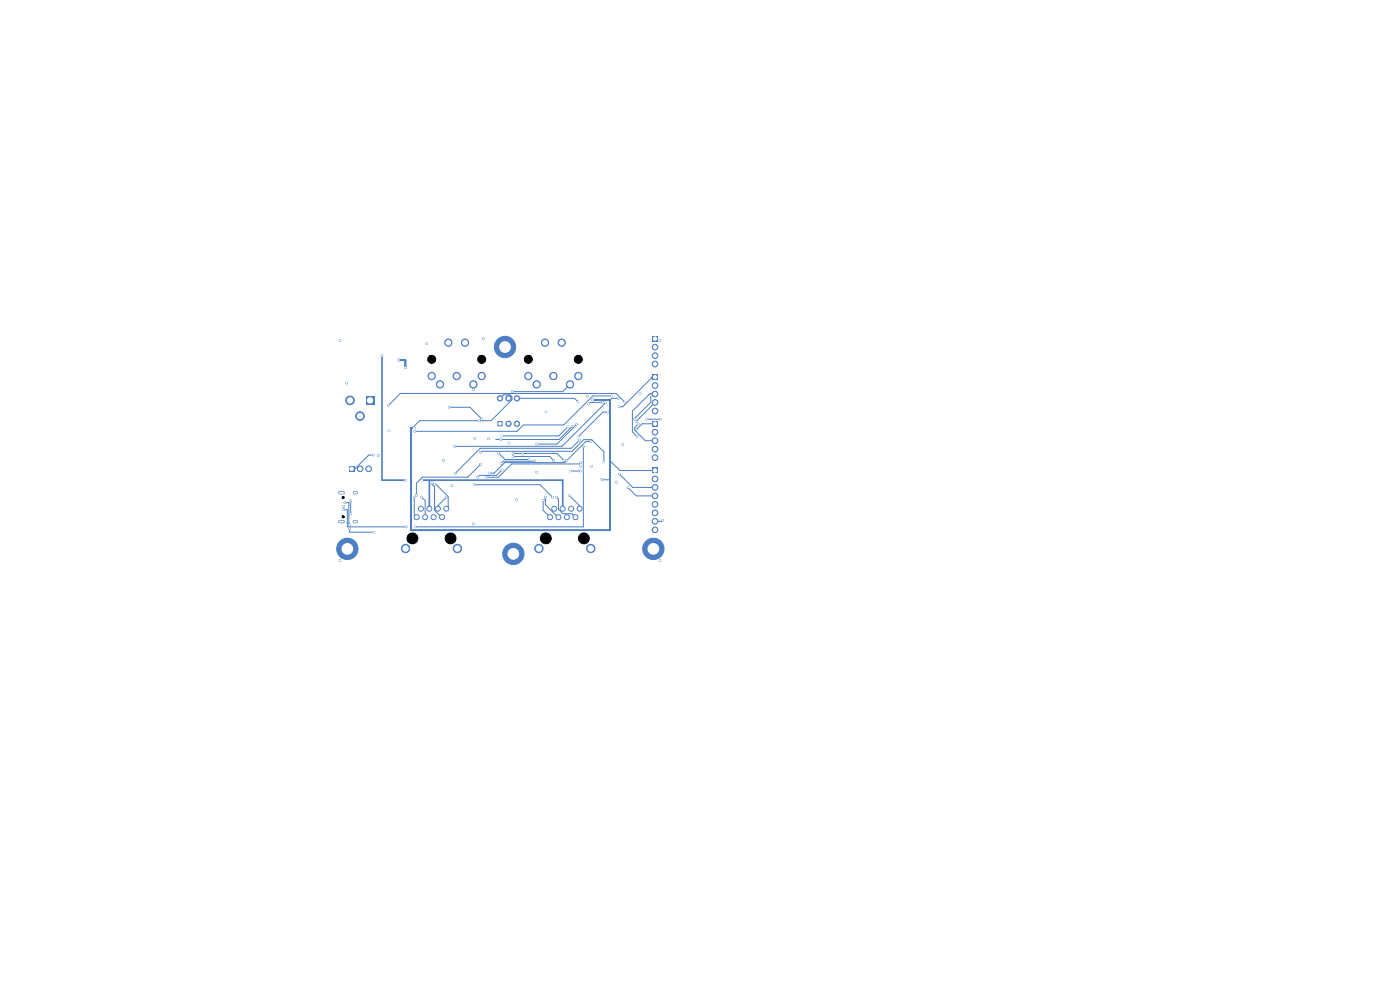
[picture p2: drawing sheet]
<svg xmlns="http://www.w3.org/2000/svg" width="420mm" height="297mm" viewBox="0 0 420 297" stroke-linecap="round" stroke-linejoin="round" font-family="sans-serif">
<path d="M109.7 118.7h2.6v2.6h-2.6z" fill="#4d7fc4"/>
<g fill="#4d7fc4" stroke="#4d7fc4" stroke-width=".3">
<circle cx="105" cy="120" r="1.3"/>
<circle cx="108" cy="124.7" r="1.3"/>
<circle cx="137" cy="112.7" r="1.1"/>
<circle cx="144.5" cy="112.7" r="1.1"/>
<circle cx="129.5" cy="112.7" r="1.1"/>
<circle cx="142" cy="115.2" r="1.1"/>
<circle cx="132" cy="115.2" r="1.1"/>
<circle cx="139.5" cy="102.7" r="1.1"/>
<circle cx="134.5" cy="102.7" r="1.1"/>
<circle cx="166" cy="112.7" r="1.1"/>
<circle cx="173.5" cy="112.7" r="1.1"/>
<circle cx="158.5" cy="112.7" r="1.1"/>
<circle cx="171" cy="115.2" r="1.1"/>
<circle cx="161" cy="115.2" r="1.1"/>
<circle cx="168.5" cy="102.7" r="1.1"/>
<circle cx="163.5" cy="102.7" r="1.1"/>
<circle cx="125" cy="155" r=".75"/>
<circle cx="126.3" cy="152.5" r=".75"/>
<circle cx="127.5" cy="155" r=".75"/>
<circle cx="128.8" cy="152.5" r=".75"/>
<circle cx="130.1" cy="155" r=".75"/>
<circle cx="131.3" cy="152.5" r=".75"/>
<circle cx="132.6" cy="155" r=".75"/>
<circle cx="133.9" cy="152.5" r=".75"/>
<circle cx="121.7" cy="164.4" r="1.25"/>
<circle cx="137.2" cy="164.4" r="1.25"/>
<circle cx="165" cy="155" r=".75"/>
<circle cx="166.3" cy="152.5" r=".75"/>
<circle cx="167.5" cy="155" r=".75"/>
<circle cx="168.8" cy="152.5" r=".75"/>
<circle cx="170.1" cy="155" r=".75"/>
<circle cx="171.4" cy="152.5" r=".75"/>
<circle cx="172.6" cy="155" r=".75"/>
<circle cx="173.9" cy="152.5" r=".75"/>
<circle cx="161.7" cy="164.4" r="1.25"/>
<circle cx="177.2" cy="164.4" r="1.25"/>
</g>
<path d="M101.9 156.3h1.1M101.9 147.7h1.1M106.3 156.3h.6M106.3 147.7h.6" fill="none" stroke="#4d7fc4" stroke-width="1"/>
<path d="M149.3 126.3h1.4v1.4h-1.4z" fill="#4d7fc4"/>
<g fill="#4d7fc4" stroke="#4d7fc4" stroke-width=".3">
<circle cx="152.5" cy="127" r=".8"/>
<circle cx="155.1" cy="127" r=".8"/>
<circle cx="155.1" cy="119.4" r=".8"/>
<circle cx="152.5" cy="119.4" r=".8"/>
<circle cx="150" cy="119.4" r=".8"/>
</g>
<path d="M195.7 100.7h1.6v1.6h-1.6z" fill="#4d7fc4"/>
<g fill="#4d7fc4" stroke="#4d7fc4" stroke-width=".3">
<circle cx="196.5" cy="104" r=".85"/>
<circle cx="196.5" cy="106.6" r=".85"/>
<circle cx="196.5" cy="109.1" r=".85"/>
</g>
<path d="M195.7 112.2h1.6v1.7h-1.6z" fill="#4d7fc4"/>
<g fill="#4d7fc4" stroke="#4d7fc4" stroke-width=".3">
<circle cx="196.5" cy="115.5" r=".85"/>
<circle cx="196.5" cy="118.1" r=".85"/>
<circle cx="196.5" cy="120.6" r=".85"/>
<circle cx="196.5" cy="123.2" r=".85"/>
</g>
<path d="M195.7 126.1h1.6v1.8h-1.6z" fill="#4d7fc4"/>
<g fill="#4d7fc4" stroke="#4d7fc4" stroke-width=".3">
<circle cx="196.5" cy="129.5" r=".85"/>
<circle cx="196.5" cy="132.1" r=".85"/>
<circle cx="196.5" cy="134.6" r=".85"/>
<circle cx="196.5" cy="137.2" r=".85"/>
</g>
<path d="M195.7 140.1h1.6v1.8h-1.6z" fill="#4d7fc4"/>
<g fill="#4d7fc4" stroke="#4d7fc4" stroke-width=".3">
<circle cx="196.5" cy="143.5" r=".85"/>
<circle cx="196.5" cy="146.1" r=".85"/>
<circle cx="196.5" cy="148.6" r=".85"/>
<circle cx="196.5" cy="151.2" r=".85"/>
<circle cx="196.5" cy="153.7" r=".85"/>
<circle cx="196.5" cy="156.2" r=".85"/>
<circle cx="196.5" cy="158.8" r=".85"/>
</g>
<path d="M104.7 139.7h1.6v1.6h-1.6z" fill="#4d7fc4"/>
<g fill="#4d7fc4" stroke="#4d7fc4" stroke-width=".3">
<circle cx="108" cy="140.5" r=".85"/>
<circle cx="110.6" cy="140.5" r=".85"/>
<circle cx="196" cy="164.5" r="3.2"/>
<circle cx="104.2" cy="164.5" r="3.2"/>
<circle cx="151.5" cy="104" r="3.2"/>
<circle cx="154" cy="166" r="3.2"/>
<circle cx="114.6" cy="106.6" r=".25"/>
<circle cx="121.6" cy="143.9" r=".25"/>
<circle cx="126.6" cy="143.9" r=".25"/>
<circle cx="119.5" cy="107.9" r=".25"/>
<circle cx="121.6" cy="110.2" r=".25"/>
<circle cx="124.2" cy="128.2" r=".25"/>
<circle cx="177.7" cy="119.9" r=".25"/>
<circle cx="102" cy="102" r=".25"/>
<circle cx="198" cy="102" r=".25"/>
<circle cx="102" cy="168" r=".25"/>
<circle cx="198" cy="168" r=".25"/>
<circle cx="145" cy="101.5" r=".25"/>
<circle cx="128" cy="103" r=".25"/>
<circle cx="104" cy="114.8" r=".25"/>
<circle cx="133" cy="138" r=".25"/>
<circle cx="185" cy="144.5" r=".25"/>
<circle cx="192" cy="118" r=".25"/>
<circle cx="155" cy="149.8" r=".25"/>
<circle cx="113.5" cy="136.5" r=".25"/>
<circle cx="170" cy="138" r=".25"/>
<circle cx="142" cy="157" r=".25"/>
<circle cx="163.8" cy="123.4" r=".25"/>
<circle cx="161" cy="141.5" r=".25"/>
<circle cx="177.5" cy="139.8" r=".25"/>
<circle cx="135.5" cy="145.5" r=".25"/>
<circle cx="142.4" cy="131.4" r=".25"/>
<circle cx="146.5" cy="131.5" r=".25"/>
<circle cx="152.7" cy="132.8" r=".25"/>
<circle cx="186.8" cy="133.3" r=".25"/>
<circle cx="116.7" cy="129.1" r=".25"/>
<circle cx="176.2" cy="118.8" r=".25"/>
<circle cx="174.2" cy="139.8" r=".25"/>
<circle cx="185.5" cy="119.4" r=".25"/>
<circle cx="174.2" cy="141.2" r=".25"/>
<circle cx="171" cy="141.2" r=".25"/>
<circle cx="180.5" cy="143.6" r=".25"/>
<circle cx="143.7" cy="126.1" r=".25"/>
<circle cx="180.8" cy="120.6" r=".25"/>
<circle cx="176.6" cy="121.1" r=".25"/>
<circle cx="181.7" cy="120.7" r=".25"/>
<circle cx="136.4" cy="133.8" r=".25"/>
<circle cx="173.4" cy="120.4" r=".25"/>
<circle cx="142.1" cy="116.7" r=".25"/>
<circle cx="153.7" cy="117.4" r=".25"/>
<circle cx="173.8" cy="131.9" r=".25"/>
<circle cx="136.6" cy="141.9" r=".25"/>
<circle cx="133.9" cy="149" r=".25"/>
<circle cx="116.6" cy="121.4" r=".25"/>
<circle cx="187.5" cy="120.6" r=".25"/>
<circle cx="146.9" cy="141.8" r=".25"/>
<circle cx="177.3" cy="132.3" r=".25"/>
<circle cx="146" cy="143" r=".25"/>
<circle cx="174.2" cy="138.7" r=".25"/>
<circle cx="144.2" cy="139.1" r=".25"/>
<circle cx="124.9" cy="148.4" r=".25"/>
<circle cx="149.6" cy="135.8" r=".25"/>
<circle cx="158.7" cy="137.7" r=".25"/>
<circle cx="160.3" cy="138.1" r=".25"/>
<circle cx="150.3" cy="138.9" r=".25"/>
<circle cx="126.5" cy="149" r=".25"/>
<circle cx="129.6" cy="144.7" r=".25"/>
<circle cx="130.4" cy="145.1" r=".25"/>
<circle cx="162.9" cy="150" r=".25"/>
<circle cx="163.6" cy="149" r=".25"/>
<circle cx="166.9" cy="149" r=".25"/>
<circle cx="170.9" cy="148.6" r=".25"/>
<circle cx="185.7" cy="121.9" r=".25"/>
<circle cx="190.5" cy="125.6" r=".25"/>
<circle cx="195.2" cy="118.4" r=".25"/>
<circle cx="191.2" cy="130.9" r=".25"/>
<circle cx="190.8" cy="126.4" r=".25"/>
<circle cx="190.9" cy="128.7" r=".25"/>
<circle cx="191.5" cy="127" r=".25"/>
<circle cx="185.9" cy="142.1" r=".25"/>
<circle cx="188.4" cy="146.1" r=".25"/>
<circle cx="194" cy="125.6" r=".25"/>
<circle cx="198.1" cy="125.6" r=".25"/>
<circle cx="198.7" cy="155.9" r=".25"/>
<circle cx="156.7" cy="136.1" r=".25"/>
<circle cx="169.2" cy="138" r=".25"/>
<circle cx="153.9" cy="135.9" r=".25"/>
<circle cx="182.3" cy="123.5" r=".25"/>
<circle cx="173.4" cy="131" r=".25"/>
<circle cx="144.1" cy="135.6" r=".25"/>
<circle cx="144.5" cy="125.6" r=".25"/>
<circle cx="134.8" cy="122.1" r=".25"/>
<circle cx="181.2" cy="138.5" r=".25"/>
<circle cx="112" cy="136.4" r=".25"/>
<circle cx="124.4" cy="129.3" r=".25"/>
<circle cx="183.4" cy="118.7" r=".25"/>
<circle cx="150.6" cy="130.6" r=".25"/>
<circle cx="170.4" cy="127.9" r=".25"/>
<circle cx="150.2" cy="131.7" r=".25"/>
<circle cx="171.7" cy="127.8" r=".25"/>
<circle cx="161.1" cy="133.1" r=".25"/>
<circle cx="172.9" cy="127.2" r=".25"/>
<circle cx="165.8" cy="149" r=".25"/>
<circle cx="142.3" cy="145.3" r=".25"/>
<circle cx="143.3" cy="143" r=".25"/>
<circle cx="150.6" cy="140.8" r=".25"/>
<circle cx="166.1" cy="138" r=".25"/>
<circle cx="153.9" cy="136.8" r=".25"/>
<circle cx="124.3" cy="149.1" r=".25"/>
<circle cx="103.1" cy="151.8" r=".25"/>
<circle cx="103.1" cy="152.8" r=".25"/>
<circle cx="105.2" cy="154" r=".25"/>
<circle cx="105.2" cy="150" r=".25"/>
<circle cx="121.9" cy="157.9" r=".25"/>
<circle cx="124.6" cy="157.9" r=".25"/>
<circle cx="175" cy="133.8" r=".25"/>
<circle cx="103.4" cy="150.6" r=".25"/>
<circle cx="104.8" cy="157.3" r=".25"/>
<circle cx="104.9" cy="158.5" r=".25"/>
<circle cx="112.2" cy="159.5" r=".25"/>
</g>
<path d="M114.6 106.6v37.3h7M119.5 107.9h2.1v2.3M177.7 119.9h5.3v39h-59.7v-30.7h1M126.6 143.9h42.2v8.6M128.8 143.9v8.6" fill="none" stroke="#4d7fc4" stroke-width=".5"/>
<g fill="none" stroke="#4d7fc4" stroke-width=".3">
<path d="M142 115.2l.1 1.5M150 119.4l1.1-1.1h1.9l.6 .6v.9l-6.3 6.3h-21.4l-2.1 2.1M155.1 119.4h17.2l1.1 1M171 115.2l-2.2 2.2h-15.1M183.4 118.7h-5.6l-8.7 8.7h-12.1l-1.9 1.9h-30.7M185.5 119.4h-2l-.5 .5M195.2 118.4v2.2l-5.1 5.1M196.5 113h-1.1v.3l-8.6 8.6h-1.1M196.5 118.1l-1.5-.2-5.3 5.3v6.2l1.5 1.5M112 136.4h-1.4l-4 4.1h-1.1M134.8 122.1h6.2l3.5 3.5M144.1 135.6l.3-.3h27.2l3.5-3.5h2.4l3.7 3.6v3.1"/>
<path d="M144.2 139.1l-3.9 3.9h-13.6l-1.8 1.8v3.6M149.6 135.8l1.9 1.9h7.2M153.9 135.9h13.2l2.1 2.1M153.9 136.8h11l1.2 1.2M156.9 135.9l-.2 .2M160.3 138.1l-9.3 .1-.7 .7M170.4 127.9l-2.7 2.7h-17.2M171.7 127.8l-4 3.9h-18.9M173.2 127.2h-.3l-5.8 5.9h-6.3M173.8 131.9l-2.4 2.5h-27.3l-7.5 7.5M174.2 138.7l-.4 .3h-20.3l-4 4h-3.5M175 133.8v24.1h-50.4"/>
<path d="M177.3 132.3h-1.5l-6.4 6.3h-18l-3.2 3.2h-1.3M180.8 120.6h-3.7l-.5 .5M181.7 120.7l-13.1 13.1h-32.2M182.3 123.5h-1.4l-7.5 7.5M183 138.1l2.9 2.9h10.6M187.5 120.6l-2.7-2.7h-64.7l-3.5 3.5M190.3 125.5l.2 .1M190.3 125.5h.1M190.8 126.4h.1M191.5 127l-1.1 1.1v.8l3.2 3.2h2.9M194 125.6h.1M194 125.6h4.1"/>
<path d="M196.5 120.6l-5.7 5.8M196.5 127h-3.9l-1.7 1.7M103.1 151.7v1.1h1.1v5.1h17.7M103.5 150.6h1.2v6.4h.1v.3M104.8 158.5v1h7.4M105.2 150v4M124.3 149.1v5.2l.7 .7M126.5 149l1 1.1v4.9M129.6 144.7v.5l.7 .7v7l2.3 2.1M130.4 145.1h.3l3.8 3.7v3.1l-.6 .6M133.9 149l-2.6 2.6v.9M142.3 145.3h19.7l3.8 3.7"/>
<path d="M150.6 140.8l-1.6 1.7h-5.2l-.5 .5M162.9 150v2.9l2.1 2.1M163.6 149v2.3l3.9 3.7M166.9 149l.6 .6v3l1.4 1.4h2.7l1 1M170.9 148.6l3 3v.9M171 141.2h3.2M180.5 143.6l.2 .2h2.3M185.9 142.1l3.9 4h6.7M188.4 146.1l2.5 2.5h5.6M198.7 155.9l-.3 .3h-1.9"/>
</g>
<g fill="#fff" stroke="#fff" stroke-width=".3">
<circle cx="114.6" cy="106.6" r=".15"/>
<circle cx="121.6" cy="143.9" r=".15"/>
<circle cx="126.6" cy="143.9" r=".15"/>
<circle cx="119.5" cy="107.9" r=".15"/>
<circle cx="121.6" cy="110.2" r=".15"/>
<circle cx="124.3" cy="128.2" r=".15"/>
<circle cx="177.8" cy="119.9" r=".15"/>
<circle cx="102" cy="102" r=".15"/>
<circle cx="198" cy="102" r=".15"/>
<circle cx="102" cy="168" r=".15"/>
<circle cx="198" cy="168" r=".15"/>
<circle cx="145" cy="101.5" r=".15"/>
<circle cx="128" cy="103" r=".15"/>
<circle cx="104" cy="114.8" r=".15"/>
<circle cx="133" cy="138" r=".15"/>
<circle cx="185" cy="144.5" r=".15"/>
<circle cx="192" cy="118" r=".15"/>
<circle cx="155" cy="149.8" r=".15"/>
<circle cx="113.5" cy="136.5" r=".15"/>
<circle cx="170" cy="138" r=".15"/>
<circle cx="142" cy="157" r=".15"/>
<circle cx="163.8" cy="123.4" r=".15"/>
<circle cx="161" cy="141.5" r=".15"/>
<circle cx="177.5" cy="139.7" r=".15"/>
<circle cx="135.5" cy="145.5" r=".15"/>
<circle cx="142.4" cy="131.4" r=".15"/>
<circle cx="146.5" cy="131.5" r=".15"/>
<circle cx="152.7" cy="132.8" r=".15"/>
<circle cx="186.8" cy="133.3" r=".15"/>
<circle cx="116.7" cy="129.1" r=".15"/>
<circle cx="176.2" cy="118.8" r=".15"/>
<circle cx="174.2" cy="139.7" r=".15"/>
<circle cx="185.5" cy="119.4" r=".15"/>
<circle cx="174.2" cy="141.2" r=".15"/>
<circle cx="171" cy="141.2" r=".15"/>
<circle cx="180.5" cy="143.6" r=".15"/>
<circle cx="143.7" cy="126.1" r=".15"/>
<circle cx="180.8" cy="120.6" r=".15"/>
<circle cx="176.6" cy="121.1" r=".15"/>
<circle cx="181.7" cy="120.7" r=".15"/>
<circle cx="136.4" cy="133.8" r=".15"/>
<circle cx="173.4" cy="120.4" r=".15"/>
<circle cx="142.1" cy="116.7" r=".15"/>
<circle cx="153.7" cy="117.4" r=".15"/>
<circle cx="173.8" cy="131.9" r=".15"/>
<circle cx="136.6" cy="141.9" r=".15"/>
<circle cx="133.9" cy="149" r=".15"/>
<circle cx="116.6" cy="121.4" r=".15"/>
<circle cx="187.5" cy="120.6" r=".15"/>
<circle cx="146.9" cy="141.8" r=".15"/>
<circle cx="177.3" cy="132.3" r=".15"/>
<circle cx="146" cy="143" r=".15"/>
<circle cx="174.2" cy="138.7" r=".15"/>
<circle cx="144.2" cy="139.1" r=".15"/>
<circle cx="124.9" cy="148.4" r=".15"/>
<circle cx="149.6" cy="135.8" r=".15"/>
<circle cx="158.7" cy="137.7" r=".15"/>
<circle cx="160.3" cy="138.1" r=".15"/>
<circle cx="150.3" cy="138.9" r=".15"/>
<circle cx="126.5" cy="149" r=".15"/>
<circle cx="129.6" cy="144.7" r=".15"/>
<circle cx="130.4" cy="145.1" r=".15"/>
<circle cx="162.9" cy="150" r=".15"/>
<circle cx="163.6" cy="149" r=".15"/>
<circle cx="166.9" cy="149" r=".15"/>
<circle cx="170.9" cy="148.6" r=".15"/>
<circle cx="185.7" cy="121.9" r=".15"/>
<circle cx="190.5" cy="125.6" r=".15"/>
<circle cx="195.2" cy="118.4" r=".15"/>
<circle cx="191.2" cy="130.9" r=".15"/>
<circle cx="190.8" cy="126.4" r=".15"/>
<circle cx="190.9" cy="128.7" r=".15"/>
<circle cx="191.5" cy="127" r=".15"/>
<circle cx="185.9" cy="142.1" r=".15"/>
<circle cx="188.4" cy="146.1" r=".15"/>
<circle cx="194" cy="125.6" r=".15"/>
<circle cx="198.1" cy="125.6" r=".15"/>
<circle cx="198.7" cy="155.9" r=".15"/>
<circle cx="156.7" cy="136.1" r=".15"/>
<circle cx="169.2" cy="138" r=".15"/>
<circle cx="153.9" cy="135.9" r=".15"/>
<circle cx="182.3" cy="123.5" r=".15"/>
<circle cx="173.4" cy="131" r=".15"/>
<circle cx="144.1" cy="135.6" r=".15"/>
<circle cx="144.5" cy="125.6" r=".15"/>
<circle cx="134.8" cy="122.1" r=".15"/>
<circle cx="181.2" cy="138.5" r=".15"/>
<circle cx="112" cy="136.4" r=".15"/>
<circle cx="124.4" cy="129.3" r=".15"/>
<circle cx="183.4" cy="118.7" r=".15"/>
<circle cx="150.6" cy="130.6" r=".15"/>
<circle cx="170.4" cy="127.9" r=".15"/>
<circle cx="150.2" cy="131.7" r=".15"/>
<circle cx="171.7" cy="127.8" r=".15"/>
<circle cx="161.1" cy="133.1" r=".15"/>
<circle cx="172.9" cy="127.2" r=".15"/>
<circle cx="165.8" cy="149" r=".15"/>
<circle cx="142.3" cy="145.3" r=".15"/>
<circle cx="143.3" cy="143" r=".15"/>
<circle cx="150.6" cy="140.8" r=".15"/>
<circle cx="166.1" cy="138" r=".15"/>
<circle cx="153.9" cy="136.8" r=".15"/>
<circle cx="124.3" cy="149.1" r=".15"/>
<circle cx="103.1" cy="151.7" r=".15"/>
<circle cx="103.1" cy="152.7" r=".15"/>
<circle cx="105.2" cy="154" r=".15"/>
<circle cx="105.2" cy="150" r=".15"/>
<circle cx="121.9" cy="157.9" r=".15"/>
<circle cx="124.6" cy="157.9" r=".15"/>
<circle cx="175" cy="133.8" r=".15"/>
<circle cx="103.4" cy="150.6" r=".15"/>
<circle cx="104.9" cy="157.3" r=".15"/>
<circle cx="104.9" cy="158.5" r=".15"/>
<circle cx="112.2" cy="159.5" r=".15"/>
<circle cx="111" cy="120" r=".8"/>
<circle cx="105" cy="120" r=".8"/>
<circle cx="108" cy="124.7" r=".8"/>
<circle cx="137" cy="112.7" r=".7"/>
<circle cx="144.5" cy="112.7" r=".7"/>
<circle cx="129.5" cy="112.7" r=".7"/>
<circle cx="142" cy="115.2" r=".7"/>
<circle cx="132" cy="115.2" r=".7"/>
<circle cx="139.5" cy="102.7" r=".7"/>
<circle cx="134.5" cy="102.7" r=".7"/>
<circle cx="166" cy="112.7" r=".7"/>
<circle cx="173.5" cy="112.7" r=".7"/>
<circle cx="158.5" cy="112.7" r=".7"/>
<circle cx="171" cy="115.2" r=".7"/>
<circle cx="161" cy="115.2" r=".7"/>
<circle cx="168.5" cy="102.7" r=".7"/>
<circle cx="163.5" cy="102.7" r=".7"/>
<circle cx="125" cy="155" r=".45"/>
<circle cx="126.3" cy="152.5" r=".45"/>
<circle cx="127.5" cy="155" r=".45"/>
<circle cx="128.8" cy="152.5" r=".45"/>
<circle cx="130.1" cy="155" r=".45"/>
<circle cx="131.3" cy="152.5" r=".45"/>
<circle cx="132.6" cy="155" r=".45"/>
<circle cx="133.9" cy="152.5" r=".45"/>
<circle cx="121.7" cy="164.4" r=".8"/>
<circle cx="137.2" cy="164.4" r=".8"/>
<circle cx="165" cy="155" r=".45"/>
<circle cx="166.3" cy="152.5" r=".45"/>
<circle cx="167.5" cy="155" r=".45"/>
<circle cx="168.8" cy="152.5" r=".45"/>
<circle cx="170.1" cy="155" r=".45"/>
<circle cx="171.4" cy="152.5" r=".45"/>
<circle cx="172.6" cy="155" r=".45"/>
<circle cx="173.9" cy="152.5" r=".45"/>
<circle cx="161.7" cy="164.4" r=".8"/>
<circle cx="177.2" cy="164.4" r=".8"/>
<circle cx="150" cy="127" r=".4"/>
<circle cx="152.5" cy="127" r=".4"/>
<circle cx="155.1" cy="127" r=".4"/>
<circle cx="155.1" cy="119.4" r=".4"/>
<circle cx="152.5" cy="119.4" r=".4"/>
<circle cx="150" cy="119.4" r=".4"/>
<circle cx="196.5" cy="101.5" r=".5"/>
<circle cx="196.5" cy="104" r=".5"/>
<circle cx="196.5" cy="106.6" r=".5"/>
<circle cx="196.5" cy="109.1" r=".5"/>
<circle cx="196.5" cy="113" r=".5"/>
<circle cx="196.5" cy="115.5" r=".5"/>
<circle cx="196.5" cy="118.1" r=".5"/>
<circle cx="196.5" cy="120.6" r=".5"/>
<circle cx="196.5" cy="123.2" r=".5"/>
<circle cx="196.5" cy="127" r=".5"/>
<circle cx="196.5" cy="129.5" r=".5"/>
<circle cx="196.5" cy="132.1" r=".5"/>
<circle cx="196.5" cy="134.6" r=".5"/>
<circle cx="196.5" cy="137.2" r=".5"/>
<circle cx="196.5" cy="141" r=".5"/>
<circle cx="196.5" cy="143.5" r=".5"/>
<circle cx="196.5" cy="146.1" r=".5"/>
<circle cx="196.5" cy="148.6" r=".5"/>
<circle cx="196.5" cy="151.2" r=".5"/>
<circle cx="196.5" cy="153.7" r=".5"/>
<circle cx="196.5" cy="156.2" r=".5"/>
<circle cx="196.5" cy="158.8" r=".5"/>
<circle cx="105.5" cy="140.5" r=".5"/>
<circle cx="108" cy="140.5" r=".5"/>
<circle cx="110.6" cy="140.5" r=".5"/>
<circle cx="196" cy="164.5" r="1.6"/>
<circle cx="104.2" cy="164.5" r="1.6"/>
<circle cx="151.5" cy="104" r="1.6"/>
<circle cx="154" cy="166" r="1.6"/>
</g>
<g fill="#000" stroke="#000" stroke-width=".3">
<circle cx="129.5" cy="107.7" r="1.2"/>
<circle cx="144.5" cy="107.7" r="1.2"/>
<circle cx="158.5" cy="107.7" r="1.2"/>
<circle cx="173.5" cy="107.7" r="1.2"/>
<circle cx="102.9" cy="149.1" r=".33"/>
<circle cx="102.9" cy="154.9" r=".33"/>
<circle cx="123.7" cy="161.4" r="1.62"/>
<circle cx="135.2" cy="161.4" r="1.62"/>
<circle cx="163.7" cy="161.4" r="1.62"/>
<circle cx="175.2" cy="161.4" r="1.62"/>
</g>
<path d="M101.9 156.3h1.1M101.9 147.7h1.1M106.3 156.3h.6M106.3 147.7h.6" fill="none" stroke="#fff" stroke-width=".6"/>
</svg>
